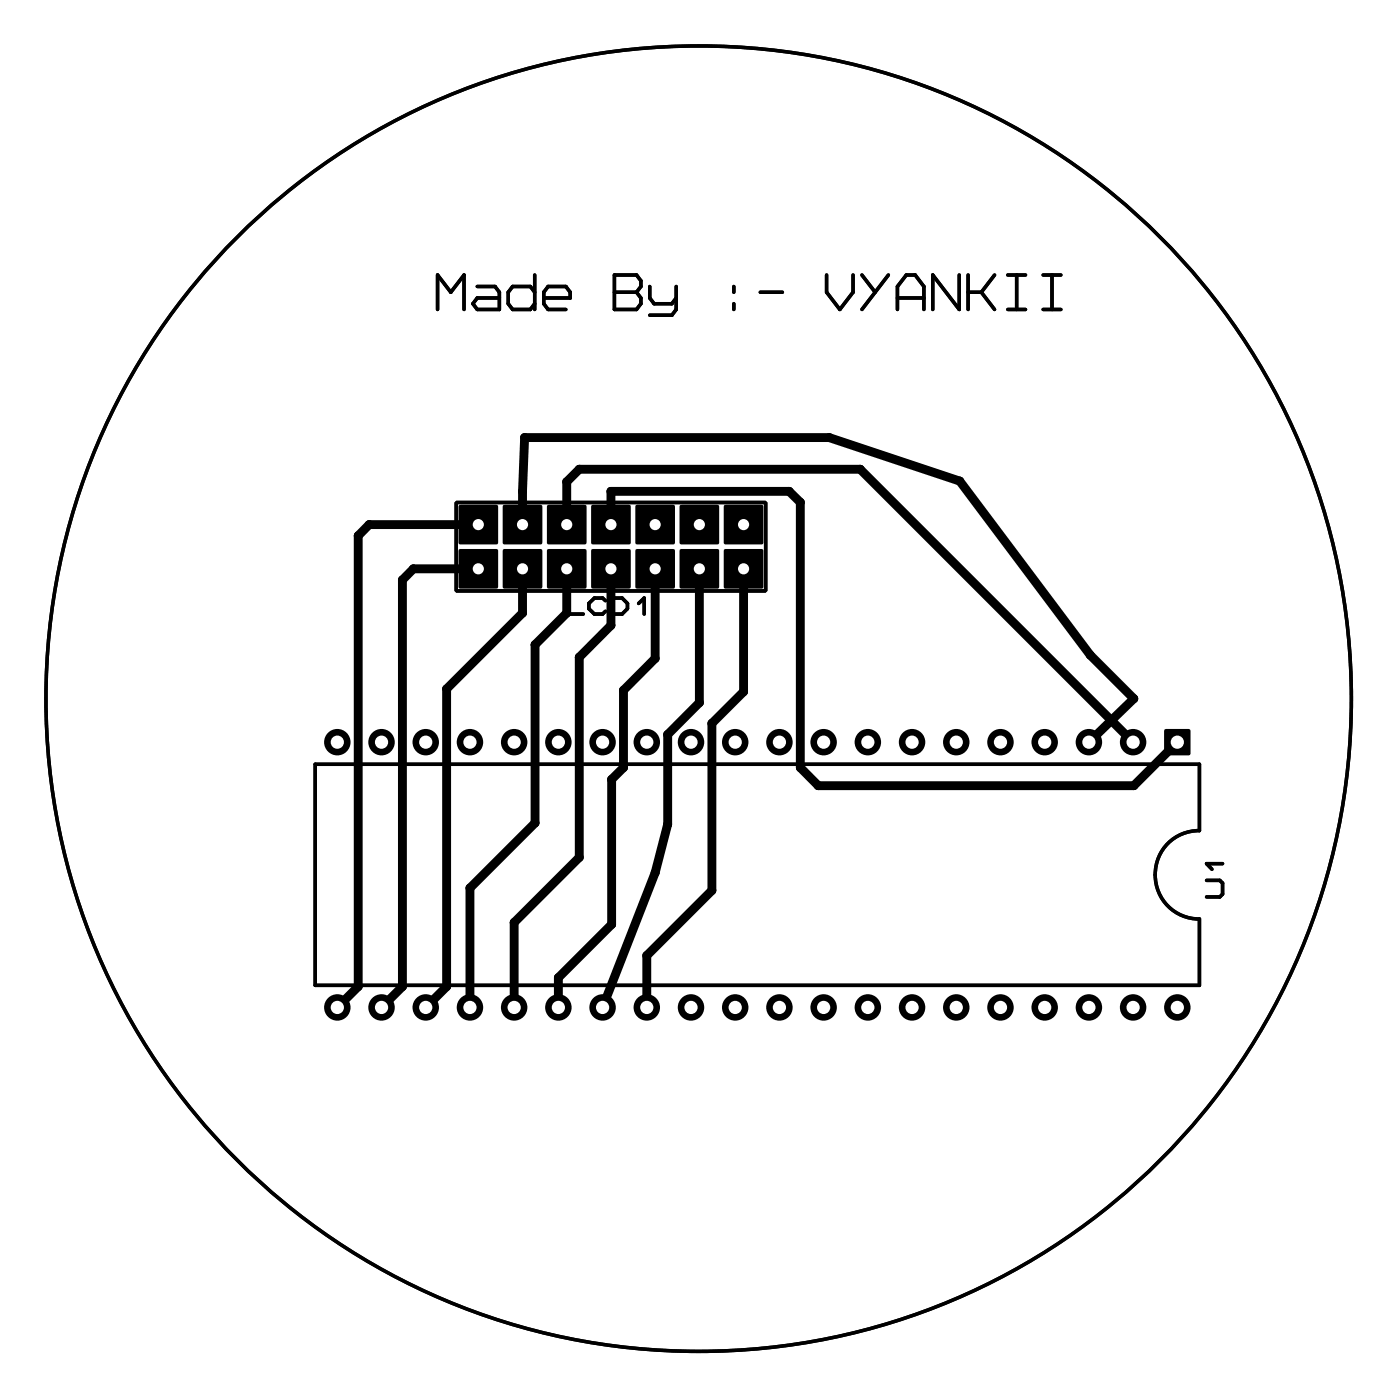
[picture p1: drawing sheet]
<svg xmlns="http://www.w3.org/2000/svg" width="80mm" height="80mm" viewBox="0 0 80 80" stroke-linecap="round" stroke-linejoin="round" font-family="sans-serif">
<g fill="#000">
<path d="M26.4 29h2.2v2.2h-2.2z" fill-rule="evenodd"/>
<path d="M26.4 31.6h2.2v2.2h-2.2z" fill-rule="evenodd"/>
<path d="M28.9 29h2.2v2.2h-2.2z" fill-rule="evenodd"/>
<path d="M28.9 31.6h2.2v2.2h-2.2z" fill-rule="evenodd"/>
<path d="M31.4 29h2.3v2.2h-2.3z" fill-rule="evenodd"/>
<path d="M31.4 31.6h2.3v2.2h-2.3z" fill-rule="evenodd"/>
<path d="M34 29h2.2v2.2h-2.2z" fill-rule="evenodd"/>
<path d="M34 31.6h2.2v2.2h-2.2z" fill-rule="evenodd"/>
<path d="M36.5 29h2.2v2.2h-2.2z" fill-rule="evenodd"/>
<path d="M36.5 31.6h2.2v2.2h-2.2z" fill-rule="evenodd"/>
<path d="M39.1 29h2.2v2.2h-2.2z" fill-rule="evenodd"/>
<path d="M39.1 31.6h2.2v2.2h-2.2z" fill-rule="evenodd"/>
<path d="M41.6 29h2.2v2.2h-2.2z" fill-rule="evenodd"/>
<path d="M41.6 31.6h2.2v2.2h-2.2z" fill-rule="evenodd"/>
<path d="M66.9 41.9h1.5v1.5h-1.5z" fill-rule="evenodd"/>
<circle cx="20.6" cy="30.8" r=".25"/>
<circle cx="21.2" cy="30.1" r=".25"/>
<circle cx="23.1" cy="33.3" r=".25"/>
<circle cx="23.7" cy="32.7" r=".25"/>
<circle cx="25.7" cy="39.6" r=".25"/>
<circle cx="30" cy="28.2" r=".25"/>
<circle cx="30" cy="35.2" r=".25"/>
<circle cx="30.1" cy="25.1" r=".25"/>
<circle cx="30.7" cy="37" r=".25"/>
<circle cx="32.6" cy="27.7" r=".25"/>
<circle cx="32.6" cy="35.2" r=".25"/>
<circle cx="33.3" cy="27" r=".25"/>
<circle cx="33.3" cy="37.8" r=".25"/>
<circle cx="35.1" cy="35.9" r=".25"/>
<circle cx="35.1" cy="28.2" r=".25"/>
<circle cx="35.8" cy="39.7" r=".25"/>
<circle cx="37.6" cy="32.7" r=".12"/>
<circle cx="37.6" cy="37.8" r=".25"/>
<circle cx="40.2" cy="32.7" r=".12"/>
<circle cx="42.7" cy="39.7" r=".25"/>
<circle cx="45.3" cy="28.2" r=".25"/>
<circle cx="46" cy="28.9" r=".25"/>
<circle cx="47.6" cy="25.1" r=".25"/>
<circle cx="49.4" cy="27" r=".25"/>
<circle cx="55.1" cy="27.6" r=".25"/>
<circle cx="62.6" cy="37.6" r=".25"/>
<circle cx="19.4" cy="42.6" r=".76"/>
<circle cx="19.4" cy="57.9" r=".76"/>
<circle cx="20.6" cy="56.7" r=".25"/>
<circle cx="21.9" cy="42.6" r=".76"/>
<circle cx="21.9" cy="57.9" r=".76"/>
<circle cx="23.1" cy="56.7" r=".25"/>
<circle cx="24.5" cy="57.9" r=".76"/>
<circle cx="24.5" cy="42.6" r=".76"/>
<circle cx="25.7" cy="56.7" r=".25"/>
<circle cx="27" cy="42.6" r=".76"/>
<circle cx="27" cy="57.9" r=".76"/>
<circle cx="27" cy="51" r=".25"/>
<circle cx="29.5" cy="57.9" r=".76"/>
<circle cx="29.5" cy="42.6" r=".76"/>
<circle cx="29.5" cy="53" r=".25"/>
<circle cx="30.7" cy="47.3" r=".25"/>
<circle cx="32.1" cy="57.9" r=".76"/>
<circle cx="32.1" cy="42.6" r=".76"/>
<circle cx="32.1" cy="56.2" r=".25"/>
<circle cx="33.3" cy="49.3" r=".25"/>
<circle cx="34.6" cy="42.6" r=".76"/>
<circle cx="34.6" cy="57.9" r=".76"/>
<circle cx="35.1" cy="53.1" r=".25"/>
<circle cx="35.1" cy="44.8" r=".25"/>
<circle cx="35.8" cy="44.1" r=".25"/>
<circle cx="37.2" cy="42.6" r=".76"/>
<circle cx="37.2" cy="57.9" r=".76"/>
<circle cx="37.2" cy="54.9" r=".25"/>
<circle cx="37.6" cy="50.1" r=".25"/>
<circle cx="38.4" cy="47.4" r=".25"/>
<circle cx="38.4" cy="42.2" r=".25"/>
<circle cx="39.7" cy="57.9" r=".76"/>
<circle cx="39.7" cy="42.6" r=".76"/>
<circle cx="40.2" cy="40.4" r=".25"/>
<circle cx="40.9" cy="41.6" r=".25"/>
<circle cx="40.9" cy="51.2" r=".25"/>
<circle cx="42.2" cy="57.9" r=".76"/>
<circle cx="42.2" cy="42.6" r=".76"/>
<circle cx="44.8" cy="42.6" r=".76"/>
<circle cx="44.8" cy="57.9" r=".76"/>
<circle cx="46" cy="44.1" r=".25"/>
<circle cx="47" cy="45.1" r=".25"/>
<circle cx="47.3" cy="42.6" r=".76"/>
<circle cx="47.3" cy="57.9" r=".76"/>
<circle cx="49.9" cy="42.6" r=".76"/>
<circle cx="49.9" cy="57.9" r=".76"/>
<circle cx="52.4" cy="42.6" r=".76"/>
<circle cx="52.4" cy="57.9" r=".76"/>
<circle cx="54.9" cy="42.6" r=".76"/>
<circle cx="54.9" cy="57.9" r=".76"/>
<circle cx="57.5" cy="57.9" r=".76"/>
<circle cx="57.5" cy="42.6" r=".76"/>
<circle cx="60" cy="42.6" r=".76"/>
<circle cx="60" cy="57.9" r=".76"/>
<circle cx="62.6" cy="57.9" r=".76"/>
<circle cx="62.6" cy="42.6" r=".76"/>
<circle cx="65.1" cy="42.6" r=".76"/>
<circle cx="65.1" cy="57.9" r=".76"/>
<circle cx="65.1" cy="40.1" r=".25"/>
<circle cx="65.1" cy="45.1" r=".25"/>
<circle cx="67.6" cy="57.9" r=".76"/>
</g>
<g fill="none" stroke="#000" stroke-width=".2">
<path d="M25.1 17.8v-2l.8 1 .8-1v2M27.4 16.5h1l.3 .3v1h-1.3l-.2-.4 .2-.3h1.3M30.7 16.8l-.2-.3h-1.1l-.2 .3v.6l.2 .4h1.1l.2-.4M30.7 15.8v2M31.2 17.1h1.6v-.3l-.3-.3h-1l-.3 .3v.6l.3 .4h1M35.3 15.8h1.3l.2 .3v.4l-.2 .3 .2 .3v.3l-.2 .4h-1.3zM35.3 16.8h1.3M37.3 16.5v.6l.3 .3h1l.2-.3M38.8 16.5v1.3l-.2 .3h-1.3M42.2 16.5v.3M42.2 17.4v.4M43.7 16.8h1.2"/>
<path d="M47.5 15.8v1l.7 1 .8-1v-1M49.5 15.8l.8 1M51 15.8l-1.5 2M51.6 17.1h1.5M51.6 17.8v-1.3l.5-.7h.5l.5 .7v1.3M55.1 15.8v2l-1.5-2v2M55.6 16.8h.8M55.6 15.8v2M56.4 16.8l.7 1M57.1 15.8l-.7 1M57.9 17.8h1M57.9 15.8h1"/>
<path d="M58.4 15.8v2M59.9 17.8h1M59.9 15.8h1M60.4 15.8v2M26.2 28.9h17.8v5h-17.8zM32.6 34.4v.9h.9M34.8 34.5l-.2-.1h-.5l-.3 .3v.3l.3 .3h.5l.2-.2M35.1 34.4h.6l.3 .3v.3l-.3 .3h-.6zM36.7 34.7l.3-.3v.9M18.1 43.9h50.8v3.8a2.54 2.54 0 0 0-2.5 2.6 2.54 2.54 0 0 0 2.5 2.5v3.8h-50.8zM69.3 50.6h.8l.1 .1v.7l-.1 .1h-.8M70.2 49.6h-.9l.3 .3"/>
<circle cx="40.1" cy="40.1" r="37.5"/>
</g>
<path d="M27.5 30.1h-6.3l-.6 .7v25.9l-1.2 1.2M27.5 32.7h-3.8l-.6 .6v23.4l-1.2 1.2M30 30.1l.1-5h17.5l7.5 2.5 7.5 10 2.5 2.5-2.5 2.5M30 32.7v2.5l-4.3 4.4v17.1l-1.2 1.2M32.6 30.1v-2.4l.7-.7h16.1l15.7 15.6M32.6 32.7v2.5l-1.9 1.8v10.3l-3.7 3.7v6.9M35.1 32.7v3.2l-1.8 1.9v11.5l-3.8 3.7v4.9M35.1 30.1v-1.9h10.2l.7 .7v15.2l1 1h18.1l2.5-2.5M37.6 32.7v5.1l-1.8 1.9v4.4l-.7 .7v8.3l-3 3.1v1.7M40.2 32.7v7.7l-1.8 1.8v5.2l-.8 2.7-3 7.8M42.7 32.7v7l-1.8 1.9v9.6l-3.7 3.7v3" fill="none" stroke="#000" stroke-width=".51"/>
<path d="M37.6 32.7h.1M40.2 32.7h.1" fill="none" stroke="#000" stroke-width=".25"/>
<path d="M41.7 29.1h2v2h-2z" fill="#000"/>
<circle cx="42.7" cy="30.1" r=".32" fill="#fff"/>
<path d="M39.2 29.1h2v2h-2z" fill="#000"/>
<circle cx="40.2" cy="30.1" r=".32" fill="#fff"/>
<path d="M36.6 29.1h2v2h-2z" fill="#000"/>
<circle cx="37.6" cy="30.1" r=".32" fill="#fff"/>
<path d="M34.1 29.1h2v2h-2z" fill="#000"/>
<circle cx="35.1" cy="30.1" r=".32" fill="#fff"/>
<path d="M31.5 29.1h2.1v2h-2.1z" fill="#000"/>
<circle cx="32.6" cy="30.1" r=".32" fill="#fff"/>
<path d="M29 29.1h2v2h-2z" fill="#000"/>
<circle cx="30" cy="30.1" r=".32" fill="#fff"/>
<path d="M26.5 29.1h2v2h-2z" fill="#000"/>
<circle cx="27.5" cy="30.1" r=".32" fill="#fff"/>
<path d="M26.5 31.7h2v2h-2z" fill="#000"/>
<circle cx="27.5" cy="32.7" r=".32" fill="#fff"/>
<path d="M29 31.7h2v2h-2z" fill="#000"/>
<circle cx="30" cy="32.7" r=".32" fill="#fff"/>
<path d="M31.5 31.7h2.1v2h-2.1z" fill="#000"/>
<circle cx="32.6" cy="32.7" r=".32" fill="#fff"/>
<path d="M34.1 31.7h2v2h-2z" fill="#000"/>
<circle cx="35.1" cy="32.7" r=".32" fill="#fff"/>
<path d="M36.6 31.7h2v2h-2z" fill="#000"/>
<circle cx="37.6" cy="32.7" r=".32" fill="#fff"/>
<path d="M39.2 31.7h2v2h-2z" fill="#000"/>
<circle cx="40.2" cy="32.7" r=".32" fill="#fff"/>
<path d="M41.7 31.7h2v2h-2z" fill="#000"/>
<circle cx="42.7" cy="32.7" r=".32" fill="#fff"/>
<path d="M67 42h1.3v1.3h-1.3z" fill="#000"/>
<circle cx="67.6" cy="42.6" r=".38" fill="#fff"/>
<circle cx="65.1" cy="42.6" r=".63" fill="#000"/>
<circle cx="65.1" cy="42.6" r=".38" fill="#fff"/>
<circle cx="62.6" cy="42.6" r=".63" fill="#000"/>
<circle cx="62.6" cy="42.6" r=".38" fill="#fff"/>
<circle cx="60" cy="42.6" r=".63" fill="#000"/>
<circle cx="60" cy="42.6" r=".38" fill="#fff"/>
<circle cx="57.5" cy="42.6" r=".63" fill="#000"/>
<circle cx="57.5" cy="42.6" r=".38" fill="#fff"/>
<circle cx="54.9" cy="42.6" r=".63" fill="#000"/>
<circle cx="54.9" cy="42.6" r=".38" fill="#fff"/>
<circle cx="52.4" cy="42.6" r=".63" fill="#000"/>
<circle cx="52.4" cy="42.6" r=".38" fill="#fff"/>
<circle cx="49.9" cy="42.6" r=".63" fill="#000"/>
<circle cx="49.9" cy="42.6" r=".38" fill="#fff"/>
<circle cx="47.3" cy="42.6" r=".63" fill="#000"/>
<circle cx="47.3" cy="42.6" r=".38" fill="#fff"/>
<circle cx="44.8" cy="42.6" r=".63" fill="#000"/>
<circle cx="44.8" cy="42.6" r=".38" fill="#fff"/>
<circle cx="42.2" cy="42.6" r=".63" fill="#000"/>
<circle cx="42.2" cy="42.6" r=".38" fill="#fff"/>
<circle cx="39.7" cy="42.6" r=".63" fill="#000"/>
<circle cx="39.7" cy="42.6" r=".38" fill="#fff"/>
<circle cx="37.2" cy="42.6" r=".63" fill="#000"/>
<circle cx="37.2" cy="42.6" r=".38" fill="#fff"/>
<circle cx="34.6" cy="42.6" r=".63" fill="#000"/>
<circle cx="34.6" cy="42.6" r=".38" fill="#fff"/>
<circle cx="32.1" cy="42.6" r=".63" fill="#000"/>
<circle cx="32.1" cy="42.6" r=".38" fill="#fff"/>
<circle cx="29.5" cy="42.6" r=".63" fill="#000"/>
<circle cx="29.5" cy="42.6" r=".38" fill="#fff"/>
<circle cx="27" cy="42.6" r=".63" fill="#000"/>
<circle cx="27" cy="42.6" r=".38" fill="#fff"/>
<circle cx="24.5" cy="42.6" r=".63" fill="#000"/>
<circle cx="24.5" cy="42.6" r=".38" fill="#fff"/>
<circle cx="21.9" cy="42.6" r=".63" fill="#000"/>
<circle cx="21.9" cy="42.6" r=".38" fill="#fff"/>
<circle cx="19.4" cy="42.6" r=".63" fill="#000"/>
<circle cx="19.4" cy="42.6" r=".38" fill="#fff"/>
<circle cx="19.4" cy="57.9" r=".63" fill="#000"/>
<circle cx="19.4" cy="57.9" r=".38" fill="#fff"/>
<circle cx="21.9" cy="57.9" r=".63" fill="#000"/>
<circle cx="21.9" cy="57.9" r=".38" fill="#fff"/>
<circle cx="24.5" cy="57.9" r=".63" fill="#000"/>
<circle cx="24.5" cy="57.9" r=".38" fill="#fff"/>
<circle cx="27" cy="57.9" r=".63" fill="#000"/>
<circle cx="27" cy="57.9" r=".38" fill="#fff"/>
<circle cx="29.5" cy="57.9" r=".63" fill="#000"/>
<circle cx="29.5" cy="57.9" r=".38" fill="#fff"/>
<circle cx="32.1" cy="57.9" r=".63" fill="#000"/>
<circle cx="32.1" cy="57.9" r=".38" fill="#fff"/>
<circle cx="34.6" cy="57.9" r=".63" fill="#000"/>
<circle cx="34.6" cy="57.9" r=".38" fill="#fff"/>
<circle cx="37.2" cy="57.9" r=".63" fill="#000"/>
<circle cx="37.2" cy="57.9" r=".38" fill="#fff"/>
<circle cx="39.7" cy="57.9" r=".63" fill="#000"/>
<circle cx="39.7" cy="57.9" r=".38" fill="#fff"/>
<circle cx="42.2" cy="57.9" r=".63" fill="#000"/>
<circle cx="42.2" cy="57.9" r=".38" fill="#fff"/>
<circle cx="44.8" cy="57.9" r=".63" fill="#000"/>
<circle cx="44.8" cy="57.9" r=".38" fill="#fff"/>
<circle cx="47.3" cy="57.9" r=".63" fill="#000"/>
<circle cx="47.3" cy="57.9" r=".38" fill="#fff"/>
<circle cx="49.9" cy="57.9" r=".63" fill="#000"/>
<circle cx="49.9" cy="57.9" r=".38" fill="#fff"/>
<circle cx="52.4" cy="57.9" r=".63" fill="#000"/>
<circle cx="52.4" cy="57.9" r=".38" fill="#fff"/>
<circle cx="54.9" cy="57.9" r=".63" fill="#000"/>
<circle cx="54.9" cy="57.9" r=".38" fill="#fff"/>
<circle cx="57.5" cy="57.9" r=".63" fill="#000"/>
<circle cx="57.5" cy="57.9" r=".38" fill="#fff"/>
<circle cx="60" cy="57.9" r=".63" fill="#000"/>
<circle cx="60" cy="57.9" r=".38" fill="#fff"/>
<circle cx="62.6" cy="57.9" r=".63" fill="#000"/>
<circle cx="62.6" cy="57.9" r=".38" fill="#fff"/>
<circle cx="65.1" cy="57.9" r=".63" fill="#000"/>
<circle cx="65.1" cy="57.9" r=".38" fill="#fff"/>
<circle cx="67.6" cy="57.9" r=".63" fill="#000"/>
<circle cx="67.6" cy="57.9" r=".38" fill="#fff"/>
<g fill="none" stroke="#000" stroke-width=".2">
<path d="M25.1 17.8v-2l.8 1 .8-1v2M27.4 16.5h1l.3 .3v1h-1.3l-.2-.4 .2-.3h1.3M30.7 16.8l-.2-.3h-1.1l-.2 .3v.6l.2 .4h1.1l.2-.4M30.7 15.8v2M31.2 17.1h1.6v-.3l-.3-.3h-1l-.3 .3v.6l.3 .4h1M35.3 15.8h1.3l.2 .3v.4l-.2 .3 .2 .3v.3l-.2 .4h-1.3zM35.3 16.8h1.3M37.3 16.5v.6l.3 .3h1l.2-.3M38.8 16.5v1.3l-.2 .3h-1.3M42.2 16.5v.3M42.2 17.4v.4M43.7 16.8h1.2"/>
<path d="M47.5 15.8v1l.7 1 .8-1v-1M49.5 15.8l.8 1M51 15.8l-1.5 2M51.6 17.1h1.5M51.6 17.8v-1.3l.5-.7h.5l.5 .7v1.3M55.1 15.8v2l-1.5-2v2M55.6 16.8h.8M55.6 15.8v2M56.4 16.8l.7 1M57.1 15.8l-.7 1M57.9 17.8h1M57.9 15.8h1"/>
<path d="M58.4 15.8v2M59.9 17.8h1M59.9 15.8h1M60.4 15.8v2M26.2 28.9h17.8v5h-17.8zM32.6 34.4v.9h.9M34.8 34.5l-.2-.1h-.5l-.3 .3v.3l.3 .3h.5l.2-.2M35.1 34.4h.6l.3 .3v.3l-.3 .3h-.6zM36.7 34.7l.3-.3v.9M18.1 43.9h50.8v3.8a2.54 2.54 0 0 0-2.5 2.6 2.54 2.54 0 0 0 2.5 2.5v3.8h-50.8zM69.3 50.6h.8l.1 .1v.7l-.1 .1h-.8M70.2 49.6h-.9l.3 .3"/>
<circle cx="40.1" cy="40.1" r="37.5"/>
</g>
</svg>
